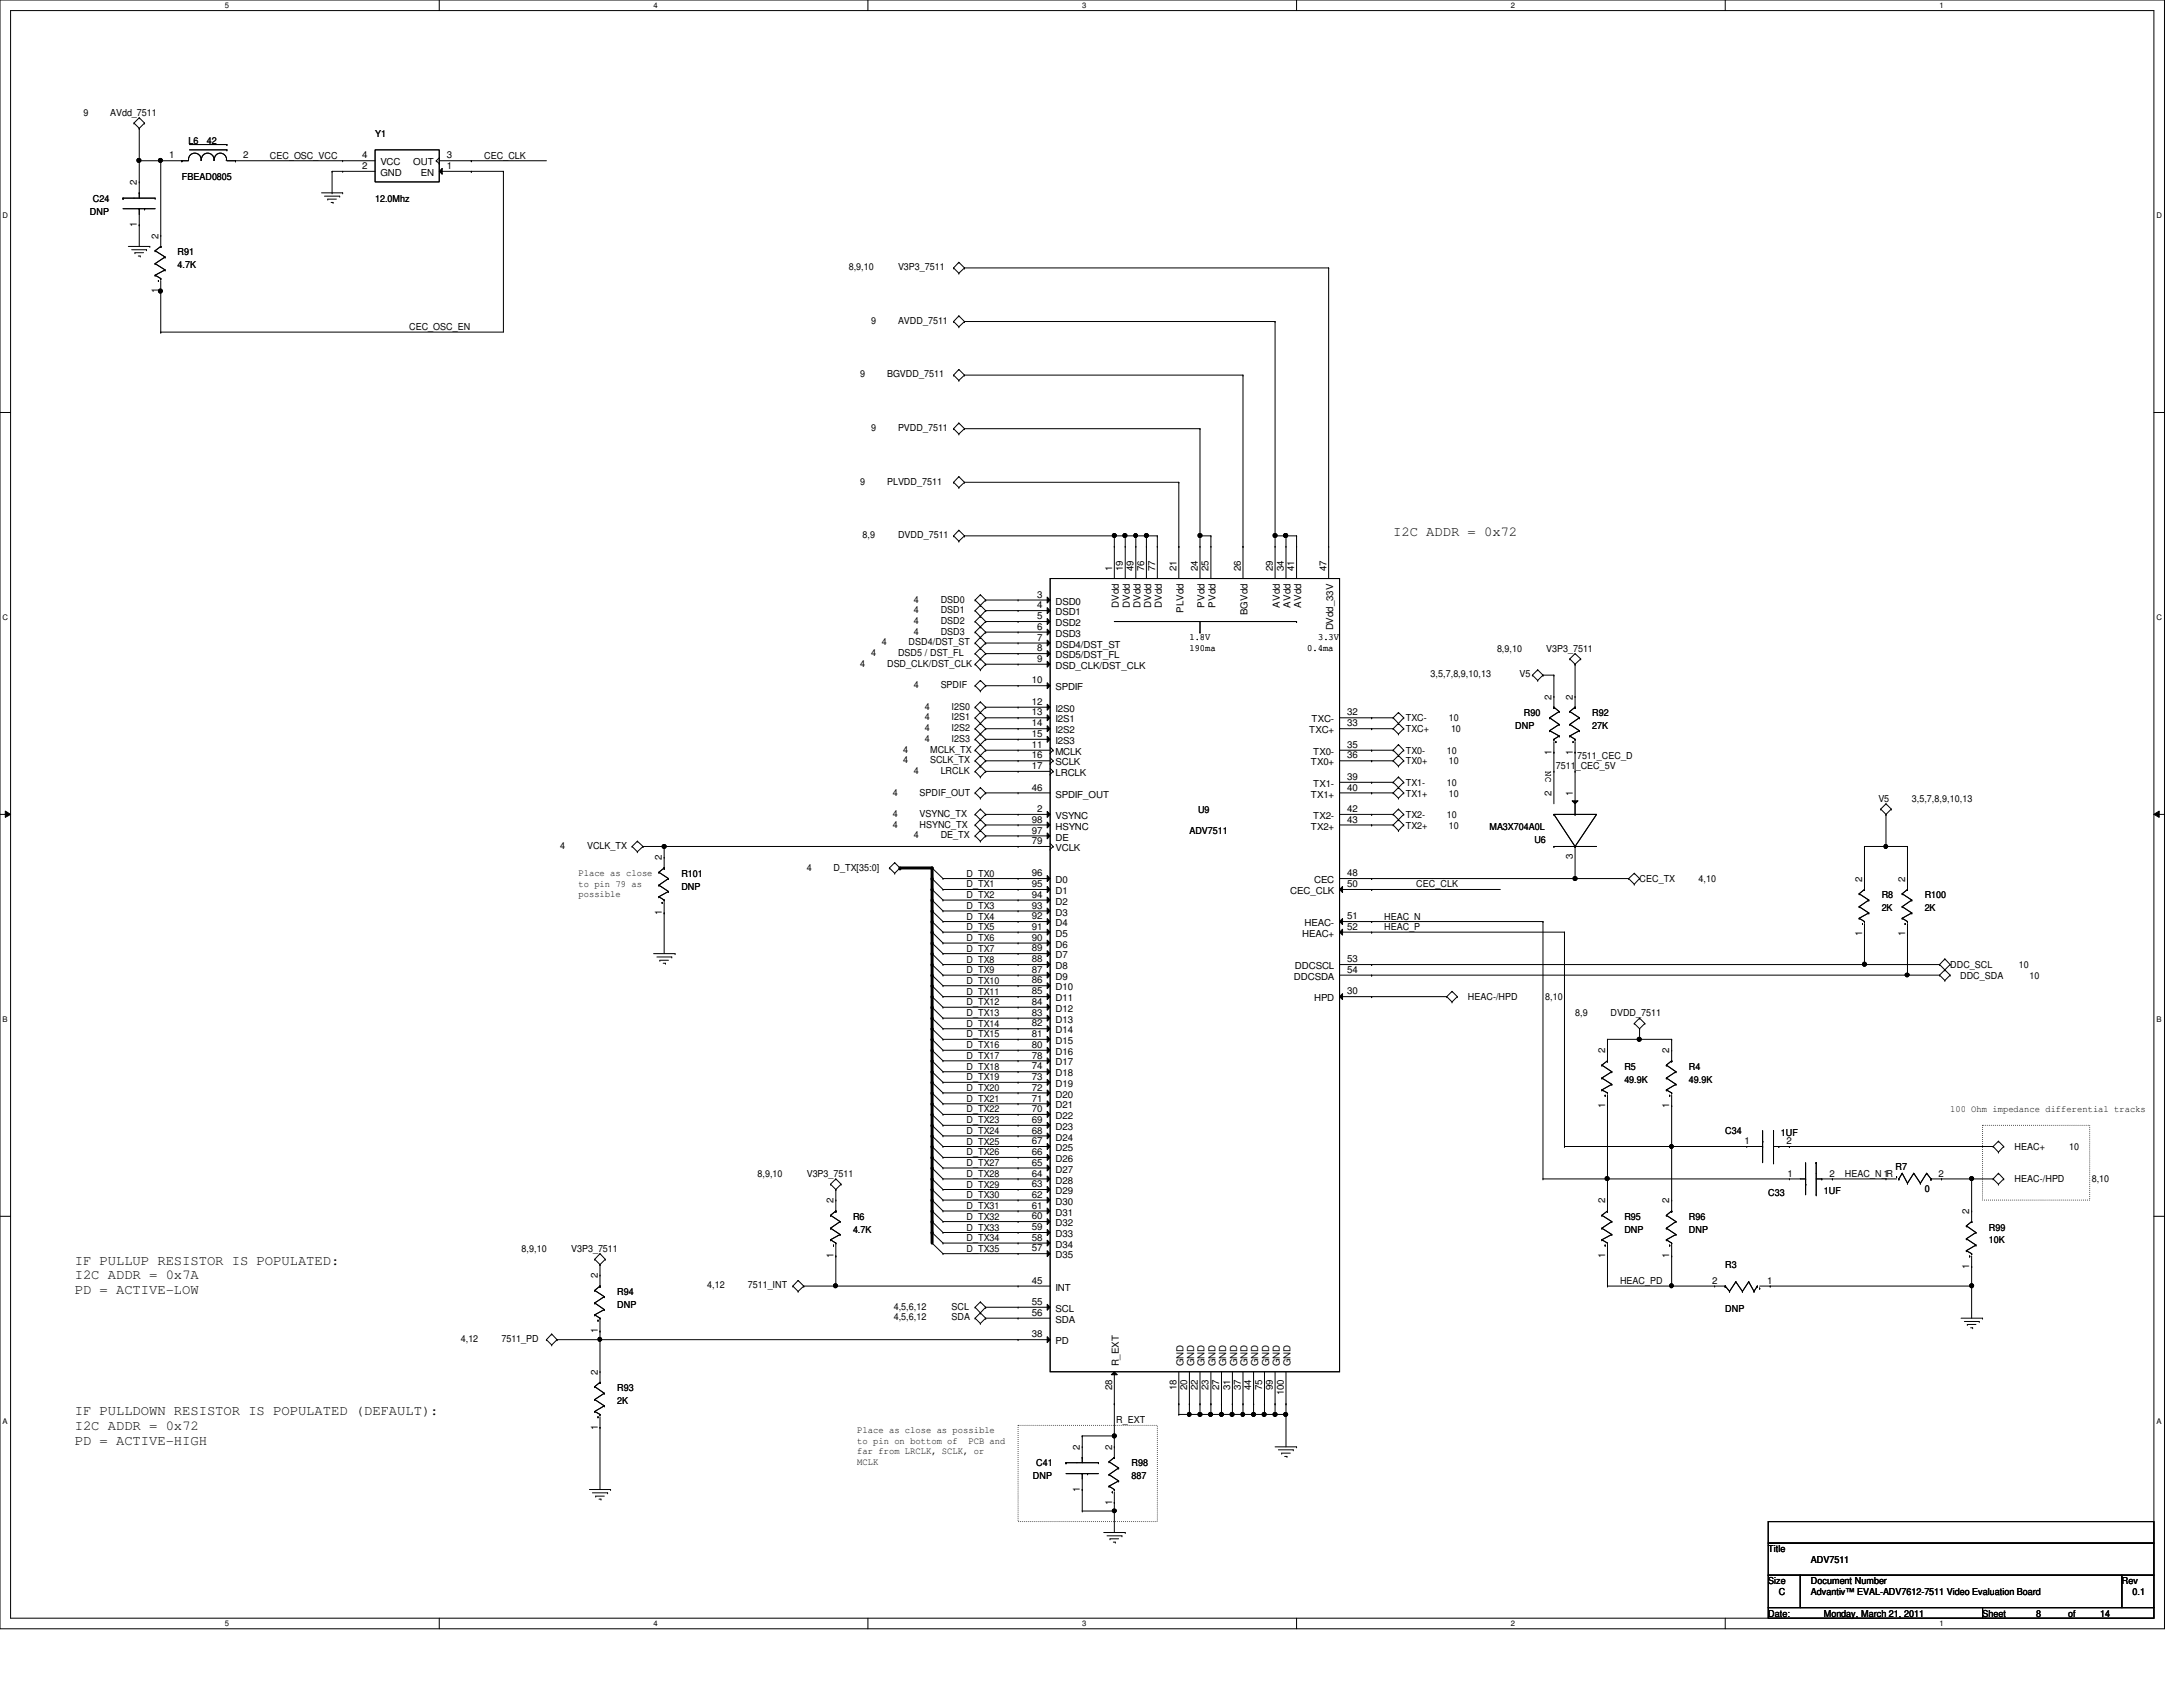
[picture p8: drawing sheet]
<svg xmlns="http://www.w3.org/2000/svg" width="279mm" height="216mm" viewBox="0 0 279 216" stroke-linecap="round" stroke-linejoin="round" font-family="sans-serif">
<defs><g id="words">
<g font-size="1.8">
<text x="178.3" y="68.6">I2C ADDR = 0x72</text>
<text x="9.6" y="161.8">IF PULLUP RESISTOR IS POPULATED:</text>
<text x="9.6" y="163.7">I2C ADDR = 0x7A</text>
<text x="9.6" y="165.7">PD = ACTIVE-LOW</text>
<text x="9.6" y="181.1">IF PULLDOWN RESISTOR IS POPULATED (DEFAULT):</text>
<text x="9.6" y="183">I2C ADDR = 0x72</text>
<text x="9.6" y="184.9">PD = ACTIVE-HIGH</text>
</g>
<g font-size="1.2">
<text x="10.7" y="14.9">9</text>
<text x="14.1" y="14.9">AVdd_7511</text>
<text x="48" y="17.6">Y1</text>
<text x="17.5" y="23.7" transform="rotate(-90 17.5 23.7)">2</text>
<text x="21.6" y="20.3">1</text>
<text x="23.3" y="23.1">FBEAD0805</text>
<text x="24.1" y="18.4">L6</text>
<text x="26.5" y="18.4">42</text>
<text x="31.1" y="20.3">2</text>
<text x="34.5" y="20.3">CEC_OSC_VCC</text>
<text x="46.4" y="21.6">2</text>
<text x="46.4" y="20.3">4</text>
<text x="48.7" y="22.5">GND</text>
<text x="48.7" y="21.2">VCC</text>
<text x="52.9" y="21.2">OUT</text>
<text x="53.8" y="22.5">EN</text>
<text x="57.2" y="21.6">1</text>
<text x="57.2" y="20.3">3</text>
<text x="62" y="20.3">CEC_CLK</text>
<text x="11.5" y="27.5">DNP</text>
<text x="11.9" y="25.8">C24</text>
<text x="17.5" y="29.1" transform="rotate(-90 17.5 29.1)">1</text>
<text x="48" y="25.8">12.0Mhz</text>
<text x="20.3" y="30.6" transform="rotate(-90 20.3 30.6)">2</text>
<text x="22.7" y="32.7">R91</text>
<text x="22.7" y="34.3">4.7K</text>
<text x="108.6" y="34.6">8,9,10</text>
<text x="114.9" y="34.6">V3P3_7511</text>
<text x="20.3" y="37.5" transform="rotate(-90 20.3 37.5)">1</text>
<text x="111.5" y="41.4">9</text>
<text x="114.9" y="41.4">AVDD_7511</text>
<text x="52.4" y="42.2">CEC_OSC_EN</text>
<text x="110.1" y="48.3">9</text>
<text x="113.5" y="48.3">BGVDD_7511</text>
<text x="111.5" y="55.2">9</text>
<text x="114.9" y="55.2">PVDD_7511</text>
<text x="110.1" y="62">9</text>
<text x="113.5" y="62">PLVDD_7511</text>
<text x="110.4" y="68.9">8,9</text>
<text x="114.9" y="68.9">DVDD_7511</text>
<text x="117" y="77.1">4</text>
<text x="120.4" y="77.1">DSD0</text>
<text x="132.8" y="76.5">3</text>
<text x="132.8" y="77.9">4</text>
<text x="135.1" y="77.4">DSD0</text>
<text x="142.3" y="73.1" transform="rotate(-90 142.3 73.1)">1</text>
<text x="143.2" y="77.8" transform="rotate(-90 143.2 77.8)">DVdd</text>
<text x="143.7" y="73.1" transform="rotate(-90 143.7 73.1)">19</text>
<text x="144.6" y="77.8" transform="rotate(-90 144.6 77.8)">DVdd</text>
<text x="145.1" y="73.1" transform="rotate(-90 145.1 73.1)">49</text>
<text x="146" y="77.8" transform="rotate(-90 146 77.8)">DVdd</text>
<text x="146.4" y="73.1" transform="rotate(-90 146.4 73.1)">76</text>
<text x="147.3" y="77.8" transform="rotate(-90 147.3 77.8)">DVdd</text>
<text x="147.8" y="73.1" transform="rotate(-90 147.8 73.1)">77</text>
<text x="148.7" y="77.8" transform="rotate(-90 148.7 77.8)">DVdd</text>
<text x="150.6" y="73.1" transform="rotate(-90 150.6 73.1)">21</text>
<text x="153.3" y="73.1" transform="rotate(-90 153.3 73.1)">24</text>
<text x="154.2" y="77.8" transform="rotate(-90 154.2 77.8)">PVdd</text>
<text x="154.7" y="73.1" transform="rotate(-90 154.7 73.1)">25</text>
<text x="155.6" y="77.8" transform="rotate(-90 155.6 77.8)">PVdd</text>
<text x="158.8" y="73.1" transform="rotate(-90 158.8 73.1)">26</text>
<text x="162.9" y="73.1" transform="rotate(-90 162.9 73.1)">29</text>
<text x="163.8" y="77.8" transform="rotate(-90 163.8 77.8)">AVdd</text>
<text x="164.3" y="73.1" transform="rotate(-90 164.3 73.1)">34</text>
<text x="165.2" y="77.8" transform="rotate(-90 165.2 77.8)">AVdd</text>
<text x="165.7" y="73.1" transform="rotate(-90 165.7 73.1)">41</text>
<text x="166.5" y="77.8" transform="rotate(-90 166.5 77.8)">AVdd</text>
<text x="169.8" y="73.1" transform="rotate(-90 169.8 73.1)">47</text>
<text x="111.5" y="84">4</text>
<text x="112.9" y="82.6">4</text>
<text x="114.9" y="84">DSD5 / DST_FL</text>
<text x="116.3" y="82.6">DSD4/DST_ST</text>
<text x="117" y="78.5">4</text>
<text x="117" y="79.8">4</text>
<text x="117" y="81.2">4</text>
<text x="120.4" y="78.5">DSD1</text>
<text x="120.4" y="79.8">DSD2</text>
<text x="120.4" y="81.2">DSD3</text>
<text x="132.8" y="79.2">5</text>
<text x="132.8" y="80.6">6</text>
<text x="132.8" y="82">7</text>
<text x="132.8" y="83.4">8</text>
<text x="135.1" y="78.7">DSD1</text>
<text x="135.1" y="80.1">DSD2</text>
<text x="135.1" y="81.5">DSD3</text>
<text x="135.1" y="82.9">DSD4/DST_ST</text>
<text x="151.5" y="78.4" transform="rotate(-90 151.5 78.4)">PLVdd</text>
<text x="152.2" y="81.9">1.8V</text>
<text x="152.2" y="83.3">190ma</text>
<text x="159.7" y="78.7" transform="rotate(-90 159.7 78.7)">BGVdd</text>
<text x="167.3" y="83.3">0.4ma</text>
<text x="168.7" y="81.9">3.3V</text>
<text x="170.6" y="80.7" transform="rotate(-90 170.6 80.7)">DVdd_33V</text>
<text x="191.6" y="83.4">8,9,10</text>
<text x="197.9" y="83.4">V3P3_7511</text>
<text x="110.1" y="85.3">4</text>
<text x="113.5" y="85.3">DSD_CLK/DST_CLK</text>
<text x="117" y="88.1">4</text>
<text x="120.4" y="88.1">SPDIF</text>
<text x="132.1" y="87.5">10</text>
<text x="132.8" y="84.7">9</text>
<text x="135.1" y="84.2">DSD5/DST_FL</text>
<text x="135.1" y="85.6">DSD_CLK/DST_CLK</text>
<text x="135.1" y="88.3">SPDIF</text>
<text x="183.1" y="86.7">3,5,7,8,9,10,13</text>
<text x="194.5" y="86.7">V5</text>
<text x="198.6" y="89.5" transform="rotate(-90 198.6 89.5)">2</text>
<text x="201.3" y="89.5" transform="rotate(-90 201.3 89.5)">2</text>
<text x="118.4" y="90.8">4</text>
<text x="118.4" y="92.2">4</text>
<text x="118.4" y="93.6">4</text>
<text x="118.4" y="95">4</text>
<text x="121.8" y="90.8">I2S0</text>
<text x="121.8" y="92.2">I2S1</text>
<text x="121.8" y="93.6">I2S2</text>
<text x="121.8" y="95">I2S3</text>
<text x="132.1" y="95.7">11</text>
<text x="132.1" y="90.2">12</text>
<text x="132.1" y="91.6">13</text>
<text x="132.1" y="93">14</text>
<text x="132.1" y="94.3">15</text>
<text x="135.1" y="91.1">I2S0</text>
<text x="135.1" y="92.5">I2S1</text>
<text x="135.1" y="93.9">I2S2</text>
<text x="135.1" y="95.2">I2S3</text>
<text x="167.6" y="93.9">TXC+</text>
<text x="167.9" y="92.5">TXC-</text>
<text x="172.4" y="91.6">32</text>
<text x="172.4" y="93">33</text>
<text x="172.4" y="95.7">35</text>
<text x="179.9" y="92.3">TXC-</text>
<text x="179.9" y="93.7">TXC+</text>
<text x="185.4" y="92.3">10</text>
<text x="185.7" y="93.7">10</text>
<text x="193.9" y="93.3">DNP</text>
<text x="195" y="91.7">R90</text>
<text x="203.8" y="91.7">R92</text>
<text x="203.8" y="93.3">27K</text>
<text x="114.3" y="101.8">4</text>
<text x="115.6" y="96.3">4</text>
<text x="115.6" y="97.7">4</text>
<text x="117" y="99.1">4</text>
<text x="117.7" y="101.8">SPDIF_OUT</text>
<text x="119" y="96.3">MCLK_TX</text>
<text x="119" y="97.7">SCLK_TX</text>
<text x="120.4" y="99.1">LRCLK</text>
<text x="132.1" y="97.1">16</text>
<text x="132.1" y="98.4">17</text>
<text x="132.1" y="101.2">46</text>
<text x="135.1" y="96.6">MCLK</text>
<text x="135.1" y="98">SCLK</text>
<text x="135.1" y="99.3">LRCLK</text>
<text x="167.8" y="98">TX0+</text>
<text x="168.1" y="96.6">TX0-</text>
<text x="168.1" y="100.7">TX1-</text>
<text x="172.4" y="97.1">36</text>
<text x="172.4" y="101.2">40</text>
<text x="172.4" y="99.8">39</text>
<text x="179.9" y="96.4">TX0-</text>
<text x="179.9" y="97.8">TX0+</text>
<text x="179.9" y="100.6">TX1-</text>
<text x="179.9" y="101.9">TX1+</text>
<text x="185.2" y="96.4">10</text>
<text x="185.2" y="100.6">10</text>
<text x="185.4" y="97.8">10</text>
<text x="185.4" y="101.9">10</text>
<text x="197.8" y="98.7" transform="rotate(90 197.8 98.7)">NC</text>
<text x="198.6" y="101.9" transform="rotate(-90 198.6 101.9)">2</text>
<text x="198.6" y="96.6" transform="rotate(-90 198.6 96.6)">1</text>
<text x="199.1" y="98.5">7511_CEC_5V</text>
<text x="201.3" y="101.9" transform="rotate(-90 201.3 101.9)">1</text>
<text x="201.3" y="96.6" transform="rotate(-90 201.3 96.6)">1</text>
<text x="201.8" y="97.1">7511_CEC_D</text>
<text x="114.3" y="104.6">4</text>
<text x="114.3" y="105.9">4</text>
<text x="117" y="107.3">4</text>
<text x="117.7" y="104.6">VSYNC_TX</text>
<text x="117.7" y="105.9">HSYNC_TX</text>
<text x="120.4" y="107.3">DE_TX</text>
<text x="132.1" y="106.7">97</text>
<text x="132.1" y="105.3">98</text>
<text x="132.8" y="103.9">2</text>
<text x="135.1" y="104.8">VSYNC</text>
<text x="135.1" y="102.1">SPDIF_OUT</text>
<text x="135.1" y="107.6">DE</text>
<text x="135.1" y="106.2">HSYNC</text>
<text x="152.2" y="106.7">ADV7511</text>
<text x="153.3" y="104">U9</text>
<text x="167.8" y="102.1">TX1+</text>
<text x="167.8" y="106.2">TX2+</text>
<text x="168.1" y="104.8">TX2-</text>
<text x="172.4" y="105.3">43</text>
<text x="172.4" y="103.9">42</text>
<text x="179.9" y="104.7">TX2-</text>
<text x="179.9" y="106">TX2+</text>
<text x="185.2" y="104.7">10</text>
<text x="185.4" y="106">10</text>
<text x="190.6" y="106.2">MA3X704A0L</text>
<text x="196.4" y="107.8">U6</text>
<text x="240.4" y="102.6">V5</text>
<text x="244.7" y="102.6">3,5,7,8,9,10,13</text>
<text x="71.7" y="108.7">4</text>
<text x="74" y="112.1">Place as close</text>
<text x="74" y="113.5">to pin 79 as</text>
<text x="75.1" y="108.7">VCLK_TX</text>
<text x="84.7" y="110.1" transform="rotate(-90 84.7 110.1)">2</text>
<text x="87.2" y="112.2">R101</text>
<text x="87.2" y="113.9">DNP</text>
<text x="103.3" y="111.4">4</text>
<text x="106.7" y="111.4">D_TX[35:0]</text>
<text x="123.7" y="112.2">D_TX0</text>
<text x="123.7" y="113.6">D_TX1</text>
<text x="132.1" y="108">79</text>
<text x="132.1" y="112.1">96</text>
<text x="132.1" y="113.5">95</text>
<text x="135.1" y="108.9">VCLK</text>
<text x="135.1" y="113">D0</text>
<text x="168.2" y="113">CEC</text>
<text x="172.4" y="113.5">50</text>
<text x="172.4" y="112.1">48</text>
<text x="181.3" y="113.6">CEC_CLK</text>
<text x="201.3" y="110" transform="rotate(-90 201.3 110)">3</text>
<text x="209.8" y="112.9">CEC_TX</text>
<text x="217.4" y="112.9">4,10</text>
<text x="238.3" y="112.9" transform="rotate(-90 238.3 112.9)">2</text>
<text x="243.8" y="112.9" transform="rotate(-90 243.8 112.9)">2</text>
<text x="74" y="114.8">possible</text>
<text x="84.7" y="117.1" transform="rotate(-90 84.7 117.1)">1</text>
<text x="123.7" y="114.9">D_TX2</text>
<text x="123.7" y="116.3">D_TX3</text>
<text x="123.7" y="117.7">D_TX4</text>
<text x="123.7" y="119">D_TX5</text>
<text x="132.1" y="114.9">94</text>
<text x="132.1" y="116.3">93</text>
<text x="132.1" y="117.6">92</text>
<text x="132.1" y="119">91</text>
<text x="135.1" y="114.4">D1</text>
<text x="135.1" y="115.8">D2</text>
<text x="135.1" y="117.2">D3</text>
<text x="135.1" y="118.5">D4</text>
<text x="135.1" y="119.9">D5</text>
<text x="165.1" y="114.4">CEC_CLK</text>
<text x="166.7" y="119.9">HEAC+</text>
<text x="167" y="118.5">HEAC-</text>
<text x="172.4" y="117.6">51</text>
<text x="172.4" y="119">52</text>
<text x="177.2" y="119">HEAC_P</text>
<text x="177.2" y="117.7">HEAC_N</text>
<text x="238.3" y="119.8" transform="rotate(-90 238.3 119.8)">1</text>
<text x="240.8" y="115">R8</text>
<text x="240.8" y="116.6">2K</text>
<text x="243.8" y="119.8" transform="rotate(-90 243.8 119.8)">1</text>
<text x="246.3" y="115">R100</text>
<text x="246.3" y="116.6">2K</text>
<text x="123.7" y="120.4">D_TX6</text>
<text x="123.7" y="121.8">D_TX7</text>
<text x="123.7" y="123.2">D_TX8</text>
<text x="123.7" y="124.5">D_TX9</text>
<text x="123.7" y="125.9">D_TX10</text>
<text x="132.1" y="120.4">90</text>
<text x="132.1" y="121.8">89</text>
<text x="132.1" y="123.1">88</text>
<text x="132.1" y="124.5">87</text>
<text x="132.1" y="125.9">86</text>
<text x="135.1" y="121.3">D6</text>
<text x="135.1" y="122.6">D7</text>
<text x="135.1" y="124">D8</text>
<text x="135.1" y="125.4">D9</text>
<text x="165.6" y="125.4">DDCSDA</text>
<text x="165.7" y="124">DDCSCL</text>
<text x="172.4" y="123.1">53</text>
<text x="172.4" y="124.5">54</text>
<text x="249.6" y="123.9">DDC_SCL</text>
<text x="250.9" y="125.3">DDC_SDA</text>
<text x="258.4" y="123.9">10</text>
<text x="259.8" y="125.3">10</text>
<text x="123.7" y="127.3">D_TX11</text>
<text x="123.7" y="128.7">D_TX12</text>
<text x="123.7" y="130">D_TX13</text>
<text x="123.7" y="131.4">D_TX14</text>
<text x="132.1" y="127.3">85</text>
<text x="132.1" y="128.6">84</text>
<text x="132.1" y="130">83</text>
<text x="132.1" y="131.4">82</text>
<text x="135.1" y="126.7">D10</text>
<text x="135.1" y="128.1">D11</text>
<text x="135.1" y="129.5">D12</text>
<text x="135.1" y="130.9">D13</text>
<text x="168.2" y="128.1">HPD</text>
<text x="172.4" y="127.3">30</text>
<text x="187.9" y="128">HEAC-/HPD</text>
<text x="197.8" y="128">8,10</text>
<text x="201.6" y="130">8,9</text>
<text x="206.1" y="130">DVDD_7511</text>
<text x="123.7" y="132.8">D_TX15</text>
<text x="123.7" y="134.2">D_TX16</text>
<text x="123.7" y="135.5">D_TX17</text>
<text x="123.7" y="136.9">D_TX18</text>
<text x="132.1" y="132.7">81</text>
<text x="132.1" y="134.1">80</text>
<text x="132.1" y="135.5">78</text>
<text x="132.1" y="136.9">74</text>
<text x="135.1" y="132.2">D14</text>
<text x="135.1" y="133.6">D15</text>
<text x="135.1" y="135">D16</text>
<text x="135.1" y="136.4">D17</text>
<text x="135.1" y="137.8">D18</text>
<text x="205.4" y="134.8" transform="rotate(-90 205.4 134.8)">2</text>
<text x="207.9" y="136.9">R5</text>
<text x="213.7" y="134.8" transform="rotate(-90 213.7 134.8)">2</text>
<text x="216.2" y="136.9">R4</text>
<text x="123.7" y="138.3">D_TX19</text>
<text x="123.7" y="139.6">D_TX20</text>
<text x="123.7" y="141">D_TX21</text>
<text x="123.7" y="142.4">D_TX22</text>
<text x="123.7" y="143.8">D_TX23</text>
<text x="132.1" y="138.2">73</text>
<text x="132.1" y="139.6">72</text>
<text x="132.1" y="141">71</text>
<text x="132.1" y="142.3">70</text>
<text x="132.1" y="143.7">69</text>
<text x="135.1" y="139.1">D19</text>
<text x="135.1" y="140.5">D20</text>
<text x="135.1" y="141.9">D21</text>
<text x="135.1" y="143.2">D22</text>
<text x="205.4" y="141.8" transform="rotate(-90 205.4 141.8)">1</text>
<text x="207.9" y="138.6">49.9K</text>
<text x="213.7" y="141.8" transform="rotate(-90 213.7 141.8)">1</text>
<text x="216.2" y="138.6">49.9K</text>
<text x="249.6" y="142.3">100 Ohm impedance differential tracks</text>
<text x="123.7" y="145.1">D_TX24</text>
<text x="123.7" y="146.5">D_TX25</text>
<text x="123.7" y="147.9">D_TX26</text>
<text x="123.7" y="149.2">D_TX27</text>
<text x="132.1" y="145.1">68</text>
<text x="132.1" y="146.4">67</text>
<text x="132.1" y="147.8">66</text>
<text x="132.1" y="149.2">65</text>
<text x="135.1" y="144.6">D23</text>
<text x="135.1" y="146">D24</text>
<text x="135.1" y="147.3">D25</text>
<text x="135.1" y="148.7">D26</text>
<text x="220.8" y="145.2">C34</text>
<text x="223.3" y="146.4">1</text>
<text x="227.9" y="145.4">1UF</text>
<text x="228.6" y="146.4">2</text>
<text x="242.6" y="149.7">R7</text>
<text x="257.9" y="147.2">HEAC+</text>
<text x="264.8" y="147.2">10</text>
<text x="96.9" y="150.6">8,9,10</text>
<text x="103.3" y="150.6">V3P3_7511</text>
<text x="106.7" y="154" transform="rotate(-90 106.7 154)">2</text>
<text x="123.7" y="150.6">D_TX28</text>
<text x="123.7" y="152">D_TX29</text>
<text x="123.7" y="153.3">D_TX30</text>
<text x="123.7" y="154.7">D_TX31</text>
<text x="132.1" y="150.6">64</text>
<text x="132.1" y="151.9">63</text>
<text x="132.1" y="153.3">62</text>
<text x="132.1" y="154.7">61</text>
<text x="135.1" y="150.1">D27</text>
<text x="135.1" y="151.5">D28</text>
<text x="135.1" y="152.8">D29</text>
<text x="135.1" y="154.2">D30</text>
<text x="135.1" y="155.6">D31</text>
<text x="205.4" y="154" transform="rotate(-90 205.4 154)">2</text>
<text x="213.7" y="154" transform="rotate(-90 213.7 154)">2</text>
<text x="226.3" y="153.1">C33</text>
<text x="228.8" y="150.6">1</text>
<text x="233.4" y="152.8">1UF</text>
<text x="234.1" y="150.6">2</text>
<text x="236.1" y="150.6">HEAC_N_R</text>
<text x="241.1" y="150.6">1</text>
<text x="246.3" y="152.6">0</text>
<text x="248.1" y="150.6">2</text>
<text x="252.1" y="155.4" transform="rotate(-90 252.1 155.4)">2</text>
<text x="257.9" y="151.3">HEAC-/HPD</text>
<text x="267.7" y="151.3">8,10</text>
<text x="66.8" y="160.2">8,9,10</text>
<text x="73.1" y="160.2">V3P3_7511</text>
<text x="106.7" y="161" transform="rotate(-90 106.7 161)">1</text>
<text x="109.2" y="156.1">R6</text>
<text x="109.2" y="157.8">4.7K</text>
<text x="123.7" y="156.1">D_TX32</text>
<text x="123.7" y="157.5">D_TX33</text>
<text x="123.7" y="158.8">D_TX34</text>
<text x="123.7" y="160.2">D_TX35</text>
<text x="132.1" y="156">60</text>
<text x="132.1" y="157.4">59</text>
<text x="132.1" y="158.8">58</text>
<text x="132.1" y="160.1">57</text>
<text x="135.1" y="156.9">D32</text>
<text x="135.1" y="158.3">D33</text>
<text x="135.1" y="159.7">D34</text>
<text x="135.1" y="161">D35</text>
<text x="205.4" y="161" transform="rotate(-90 205.4 161)">1</text>
<text x="207.9" y="156.1">R95</text>
<text x="207.9" y="157.8">DNP</text>
<text x="213.7" y="161" transform="rotate(-90 213.7 161)">1</text>
<text x="216.2" y="156.1">R96</text>
<text x="216.2" y="157.8">DNP</text>
<text x="254.6" y="157.5">R99</text>
<text x="254.6" y="159.1">10K</text>
<text x="76.5" y="163.6" transform="rotate(-90 76.5 163.6)">2</text>
<text x="79" y="165.7">R94</text>
<text x="79" y="167.3">DNP</text>
<text x="90.5" y="164.9">4,12</text>
<text x="95.7" y="164.9">7511_INT</text>
<text x="114.4" y="167.6">4,5,6,12</text>
<text x="121.8" y="167.6">SCL</text>
<text x="132.1" y="164.3">45</text>
<text x="132.1" y="167">55</text>
<text x="135.1" y="165.2">INT</text>
<text x="135.1" y="167.9">SCL</text>
<text x="207.3" y="164.3">HEAC_PD</text>
<text x="219.2" y="164.3">2</text>
<text x="220.8" y="162.3">R3</text>
<text x="220.8" y="167.9">DNP</text>
<text x="226.2" y="164.3">1</text>
<text x="252.1" y="162.4" transform="rotate(-90 252.1 162.4)">1</text>
<text x="59" y="171.7">4,12</text>
<text x="64.2" y="171.7">7511_PD</text>
<text x="76.5" y="170.6" transform="rotate(-90 76.5 170.6)">1</text>
<text x="114.4" y="169">4,5,6,12</text>
<text x="121.8" y="169">SDA</text>
<text x="132.1" y="171.2">38</text>
<text x="132.1" y="168.4">56</text>
<text x="135.1" y="172">PD</text>
<text x="135.1" y="169.3">SDA</text>
<text x="76.5" y="175.9" transform="rotate(-90 76.5 175.9)">2</text>
<text x="79" y="178.1">R93</text>
<text x="79" y="179.7">2K</text>
<text x="142.3" y="177.9" transform="rotate(-90 142.3 177.9)">28</text>
<text x="143.2" y="174.9" transform="rotate(-90 143.2 174.9)">R_EXT</text>
<text x="150.6" y="177.9" transform="rotate(-90 150.6 177.9)">18</text>
<text x="151.5" y="174.9" transform="rotate(-90 151.5 174.9)">GND</text>
<text x="151.9" y="177.9" transform="rotate(-90 151.9 177.9)">20</text>
<text x="152.8" y="174.9" transform="rotate(-90 152.8 174.9)">GND</text>
<text x="153.3" y="177.9" transform="rotate(-90 153.3 177.9)">22</text>
<text x="154.2" y="174.9" transform="rotate(-90 154.2 174.9)">GND</text>
<text x="154.7" y="177.9" transform="rotate(-90 154.7 177.9)">23</text>
<text x="155.6" y="174.9" transform="rotate(-90 155.6 174.9)">GND</text>
<text x="156" y="177.9" transform="rotate(-90 156 177.9)">27</text>
<text x="156.9" y="174.9" transform="rotate(-90 156.9 174.9)">GND</text>
<text x="157.4" y="177.9" transform="rotate(-90 157.4 177.9)">31</text>
<text x="158.3" y="174.9" transform="rotate(-90 158.3 174.9)">GND</text>
<text x="158.8" y="177.9" transform="rotate(-90 158.8 177.9)">37</text>
<text x="159.7" y="174.9" transform="rotate(-90 159.7 174.9)">GND</text>
<text x="160.1" y="177.9" transform="rotate(-90 160.1 177.9)">44</text>
<text x="161" y="174.9" transform="rotate(-90 161 174.9)">GND</text>
<text x="161.5" y="177.9" transform="rotate(-90 161.5 177.9)">75</text>
<text x="162.4" y="174.9" transform="rotate(-90 162.4 174.9)">GND</text>
<text x="162.9" y="177.9" transform="rotate(-90 162.9 177.9)">99</text>
<text x="163.8" y="174.9" transform="rotate(-90 163.8 174.9)">GND</text>
<text x="164.3" y="178.6" transform="rotate(-90 164.3 178.6)">100</text>
<text x="165.2" y="174.9" transform="rotate(-90 165.2 174.9)">GND</text>
<text x="76.5" y="183" transform="rotate(-90 76.5 183)">1</text>
<text x="109.7" y="183.4">Place as close as possible</text>
<text x="109.7" y="184.8">to pin on bottom of</text>
<text x="124" y="184.8">PCB and</text>
<text x="138.2" y="185.5" transform="rotate(-90 138.2 185.5)">2</text>
<text x="142.3" y="185.5" transform="rotate(-90 142.3 185.5)">2</text>
<text x="142.9" y="182.2">R_EXT</text>
<text x="109.7" y="186.1">far from LRCLK, SCLK, or</text>
<text x="109.7" y="187.5">MCLK</text>
<text x="132.2" y="189.3">DNP</text>
<text x="132.6" y="187.7">C41</text>
<text x="138.2" y="190.9" transform="rotate(-90 138.2 190.9)">1</text>
<text x="144.8" y="187.7">R98</text>
<text x="144.8" y="189.3">887</text>
<text x="142.3" y="192.6" transform="rotate(-90 142.3 192.6)">1</text>
<text x="226.3" y="198.6">Title</text>
<text x="226.3" y="202.7">Size</text>
<text x="231.8" y="202.7">Document Number</text>
<text x="231.8" y="200">ADV7511</text>
<text x="271.6" y="202.7">Rev</text>
<text x="226.3" y="206.9">Date:</text>
<text x="227.7" y="204.1">C</text>
<text x="231.8" y="204.1">Advantiv™ EVAL-ADV7612-7511 Video Evaluation Board</text>
<text x="233.4" y="206.9">Monday, March 21, 2011</text>
<text x="253.7" y="206.9">Sheet</text>
<text x="260.6" y="206.9">8</text>
<text x="264.7" y="206.9">of</text>
<text x="268.8" y="206.9">14</text>
<text x="272.9" y="204.1">0.1</text>
</g>
<g font-size="1">
<text x="28.8" y="1">5</text>
<text x="83.7" y="1">4</text>
<text x="138.5" y="1">3</text>
<text x="193.4" y="1">2</text>
<text x="248.2" y="1">1</text>
<text x=".3" y="27.9">D</text>
<text x="276" y="27.9">D</text>
<text x=".3" y="79.4">C</text>
<text x="276" y="79.4">C</text>
<text x=".3" y="130.8">B</text>
<text x="276" y="130.8">B</text>
<text x=".3" y="182.2">A</text>
<text x="276" y="182.2">A</text>
<text x="28.8" y="208.1">5</text>
<text x="83.7" y="208.1">4</text>
<text x="138.5" y="208.1">3</text>
<text x="193.4" y="208.1">2</text>
<text x="248.2" y="208.1">1</text>
</g>
</g></defs>
<path d="M0 0h277v208.4h-277zM1.4 1.4h274.3v205.7h-274.3z" fill="none" stroke="#000" stroke-width=".13"/>
<g fill="#fff">
<path d="M28.8 .1h.5v1.1h-.5z"/>
<path d="M28.8 207.2h.5v1.1h-.5z"/>
</g>
<path d="M56.2 0v1.4M56.2 207.1v1.3" fill="none" stroke="#000" stroke-width=".13"/>
<g fill="#fff">
<path d="M83.7 .1h.5v1.1h-.5z"/>
<path d="M83.7 207.2h.5v1.1h-.5z"/>
</g>
<path d="M111.1 0v1.4M111.1 207.1v1.3" fill="none" stroke="#000" stroke-width=".13"/>
<g fill="#fff">
<path d="M138.5 .1h.6v1.1h-.6z"/>
<path d="M138.5 207.2h.6v1.1h-.6z"/>
</g>
<path d="M165.9 0v1.4M165.9 207.1v1.3" fill="none" stroke="#000" stroke-width=".13"/>
<g fill="#fff">
<path d="M193.4 .1h.5v1.1h-.5z"/>
<path d="M193.4 207.2h.5v1.1h-.5z"/>
</g>
<path d="M220.8 0v1.4M220.8 207.1v1.3" fill="none" stroke="#000" stroke-width=".13"/>
<g fill="#fff">
<path d="M248.2 .1h.6v1.1h-.6z"/>
<path d="M248.2 207.2h.6v1.1h-.6z"/>
<path d="M.3 27.1h.8v1.1h-.8z"/>
<path d="M276 27.1h.7v1.1h-.7z"/>
<path d="M.3 78.5h.8v1.1h-.8z"/>
<path d="M276 78.5h.7v1.1h-.7z"/>
</g>
<path d="M0 52.8h1.4M275.7 52.8h1.3" fill="none" stroke="#000" stroke-width=".13"/>
<g fill="#fff">
<path d="M.3 129.9h.7v1.1h-.7z"/>
<path d="M276 129.9h.6v1.1h-.6z"/>
</g>
<path d="M0 104.2h1.4M.7 103.8l.7 .4-.7 .4zM275.7 104.2l.7-.4v.8zM275.7 104.2h1.3" fill="none" stroke="#000" stroke-width=".13"/>
<path d="M.7 103.8l.7 .4-.7 .4zM275.7 104.2l.7-.4v.8z" fill="#000"/>
<g fill="#fff">
<path d="M.3 181.4h.7v1.1h-.7z"/>
<path d="M276 181.4h.6v1.1h-.6z"/>
</g>
<g fill="none" stroke="#000" stroke-width=".13">
<path d="M17.1 15.7h.1M17.1 15.7l.7 .7M17.8 16.4h.1M17.8 15.1h.1M17.8 16.4v9M17.8 15.1l.7 .6M17.8 15.1l-.7 .6M18.5 15.7h.1M18.5 15.7l-.7 .7M24.3 19.2h4.7M24.3 18.5h4.7M29 19.2h.1"/>
<path d="M29 18.5h.1M48 19.2h8.2v4.1h-8.2zM15.7 25.4h.1M15.7 26.7h4.2M15.7 25.4h4.2M16.4 31.5h2.8M16.8 32h2M17.3 32.3h.1M17.3 32.3h1.1M17.7 32.8h.2M17.8 20.6h.1M17.8 28.8h.1"/>
<path d="M17.8 24.7h.1M17.8 26.7h.1M17.8 23.3h.1M17.8 26.7v4.8M17.8 20.6h6.3M17.9 32.8h.1M18.5 26.7h.1M18.8 32h.1M19.2 31.5h.1M19.9 25.4h.1M19.9 35.2h.1M19.9 33.7h.1"/>
<path d="M19.9 32.1h.1M19.9 35.2l.7 .4M19.9 33.7l1.2 .8M19.9 32.1l1.2 .8M20.3 35.9h.1M20.6 20.6h.1M20.6 37.3h.1M20.6 31.5h.1M20.6 35.6h.1M20.6 30.1h.1M20.6 20.6v10.9M20.6 35.9v6.6"/>
<path d="M20.6 31.5l-.7 .6M21.1 34.5h.1M21.1 32.9h.1M21.1 34.5l-1.2 .7M21.1 32.9l-1.2 .8M23.3 20.6h.1M24.1 20.5a.79 .79 0 0 1 .8-.9 .79 .79 0 0 1 .8 .9M25.8 20.5a.79 .79 0 0 1 .8-.9 .79 .79 0 0 1 .7 .9M27.4 20.5a.78 .78 0 0 1 .8-.9 .78 .78 0 0 1 .8 .9M29 20.6h19M30.1 20.6h.1M41.1 24.7h2.8"/>
<path d="M41.5 25.1h2M42 25.5h.1M42 25.5h1.1M42.4 25.9h.2M42.5 21.9h.1M42.5 24.7h.1M42.5 21.9h5.5M42.5 21.9v2.8M42.6 25.9h.1M43.5 25.1h.1M43.9 24.7h.1M43.9 21.9h.1"/>
<path d="M43.9 20.6h.1M55.8 20.6h.1M55.8 20.6l.4 .4M56.2 21.9l.4-.4v.8zM56.2 21h.1M56.2 20.6h13.7M56.2 21.9h8.2M56.2 20.2l-.4 .4M60.3 21.9h.1M60.3 20.6h.1M64.4 21.9h.1M64.4 21.9v20.6h-43.8"/>
<path d="M122 34.3h.1M122 34.3l.7 .7M122.7 33.6h.1M122.7 35h.1M122.7 33.6l.7 .7M122.7 33.6l-.7 .7M123.4 34.3h.1M123.4 34.3h46.7M123.4 34.3l-.7 .7M170.1 34.3h.1M170.1 34.3v39.7M20.6 42.5h.1"/>
<path d="M122 54.9h.1M122 48h.1M122 41.1h.1M122 54.9l.7 .6M122 48l.7 .7M122 41.1l.7 .7M122.7 54.1h.1M122.7 55.5h.1M122.7 47.3h.1M122.7 48.7h.1M122.7 40.4h.1M122.7 41.8h.1"/>
<path d="M122.7 54.1l.7 .8M122.7 54.1l-.7 .8M122.7 47.3l.7 .7M122.7 47.3l-.7 .7M122.7 40.4l.7 .7M122.7 40.4l-.7 .7M123.4 41.1h.1M123.4 54.9h.1M123.4 48h.1M123.4 54.9h30.2M123.4 48h35.7M123.4 41.1h39.8"/>
<path d="M123.4 54.9l-.7 .6M123.4 48l-.7 .7M123.4 41.1l-.7 .7M153.6 54.9h.1M153.6 54.9v19.1M159.1 48h.1M159.1 48v26M163.2 41.1h.1M163.2 41.1v32.9M122 68.6h.1M122 61.7h.1M122 68.6l.7 .7"/>
<path d="M122 61.7l.7 .7M122.7 67.9h.1M122.7 69.3h.1M122.7 61h.1M122.7 62.4h.1M122.7 67.9l.7 .7M122.7 67.9l-.7 .7M122.7 61l.7 .7M122.7 61l-.7 .7M123.4 68.6h.1M123.4 61.7h.1M123.4 68.6h24.7"/>
<path d="M123.4 61.7h27.5M123.4 68.6l-.7 .7M123.4 61.7l-.7 .7M124.8 76.8h.1M124.8 78.1h.1M124.8 79.5h.1M124.8 76.8l1.4 1.3M124.8 78.1l.7 .8M124.8 79.5l1.4 1.4M125.5 76.1h.1M125.5 77.5h.1M125.5 78.9h.1"/>
<path d="M125.5 76.1l.7 .7M125.5 76.1l-.7 .7M125.5 78.9l.7 .6M125.5 78.9l-.7 .6M126.2 79.5h.1M126.2 78.1h.1M126.2 76.8h.1M126.2 79.5h8.2M126.2 78.1h8.2M126.2 76.8h8.2M126.2 76.8l-1.4 1.3M126.2 78.1l-.7 .8"/>
<path d="M126.2 79.5l-1.4 1.4M130.3 76.8h.1M130.3 78.1h.1M130.3 79.5h.1M134 76.4l.4 .4-.4 .4zM134 77.8l.4 .3-.4 .4zM134 79.2l.4 .3-.4 .4zM134.4 74h37v101.6h-37zM142.6 68.6h.1M142.6 69.9h.1M142.6 68.6v5.4M142.6 79.5h23.3"/>
<path d="M144 68.6h.1M144 69.9h.1M144 68.6v5.4M145.2 68.3h.1l.2 .1v.3l-.2 .1-.1-.1zM145.4 68.6h.1M145.4 69.9h.1M145.4 68.6v5.4M146.7 68.6h.1M146.7 69.9h.1M146.7 68.6v5.4M148.1 68.6h.1M148.1 69.9h.1"/>
<path d="M148.1 68.6v5.4M150.9 61.7h.1M150.9 69.9h.1M150.9 61.7v12.3M153.6 68.6h.1M153.6 69.9h.1M153.6 68.6h1.4M153.6 79.5v1.4M155 68.6h.1M155 69.9h.1M155 68.6v5.4M159.1 69.9h.1"/>
<path d="M163.2 68.6h.1M163.2 69.9h.1M163.2 68.6h2.7M164.6 68.6h.1M164.6 69.9h.1M164.6 68.6v5.4M165.9 68.6h.1M165.9 79.5h.1M165.9 69.9h.1M165.9 68.6v5.4M170.1 69.9h.1M124.8 80.9h.1"/>
<path d="M124.8 82.3h.1M124.8 83.7h.1M124.8 85h.1M124.8 87.8h.1M124.8 90.5h.1M124.8 91.9h.1M124.8 93.3h.1M124.8 94.6h.1M124.8 96h.1M124.8 97.4h.1M124.8 98.7h.1M124.8 80.9l.7 .7"/>
<path d="M124.8 82.3l1.4 1.4M124.8 83.7l1.4 1.3M124.8 85l.7 .7M124.8 87.8l.7 .6M124.8 90.5l1.4 1.4M124.8 91.9l.7 .7M124.8 93.3l1.4 1.3M124.8 94.6l.7 .7M124.8 96l1.4 1.4M124.8 97.4l1.4 1.3M124.8 98.7l.7 .7M125.5 80.2h.1"/>
<path d="M125.5 81.6h.1M125.5 83h.1M125.5 84.3h.1M125.5 85.7h.1M125.5 87.1h.1M125.5 88.4h.1M125.5 89.8h.1M125.5 91.2h.1M125.5 92.6h.1M125.5 93.9h.1M125.5 95.3h.1M125.5 96.7h.1"/>
<path d="M125.5 98h.1M125.5 99.4h.1M125.5 81.6l.7 .7M125.5 81.6l-.7 .7M125.5 87.1l.7 .7M125.5 87.1l-.7 .7M125.5 89.8l.7 .7M125.5 89.8l-.7 .7M125.5 92.6l.7 .7M125.5 92.6l-.7 .7M125.5 95.3l.7 .7M125.5 95.3l-.7 .7"/>
<path d="M126.2 98.7h.1M126.2 97.4h.1M126.2 96h.1M126.2 94.6h.1M126.2 93.3h.1M126.2 91.9h.1M126.2 90.5h.1M126.2 87.8h.1M126.2 85h.1M126.2 83.7h.1M126.2 82.3h.1M126.2 80.9h.1"/>
<path d="M126.2 91.9h8.2M126.2 93.3h8.2M126.2 96h8.2M126.2 97.4h8.2M126.2 98.7h8.2M126.2 94.6h8.2M126.2 90.5h8.2M126.2 87.8h8.2M126.2 85h8.2M126.2 83.7h8.2M126.2 82.3h8.2M126.2 80.9h8.2"/>
<path d="M126.2 80.9l-.7 .7M126.2 82.3l-1.4 1.4M126.2 83.7l-1.4 1.3M126.2 85l-.7 .7M126.2 87.8l-.7 .6M126.2 90.5l-1.4 1.4M126.2 91.9l-.7 .7M126.2 93.3l-1.4 1.3M126.2 94.6l-.7 .7M126.2 96l-1.4 1.4M126.2 97.4l-1.4 1.3M126.2 98.7l-.7 .7"/>
<path d="M130.3 80.9h.1M130.3 82.3h.1M130.3 83.7h.1M130.3 85h.1M130.3 87.8h.1M130.3 96h.1M130.3 90.5h.1M130.3 91.9h.1M130.3 93.3h.1M130.3 94.6h.1M130.3 97.4h.1M130.3 98.7h.1"/>
<path d="M134 80.5l.4 .4-.4 .4zM134 81.9l.4 .4-.4 .4zM134 83.3l.4 .4-.4 .3zM134 84.6l.4 .4-.4 .4zM134 87.4l.4 .4-.4 .3zM134 90.1l.4 .4-.4 .4zM134 91.5l.4 .4-.4 .3zM134 92.9l.4 .4-.4 .3zM134 94.2l.4 .4-.4 .4zM134.4 96.4h.1M134.4 97.7h.1M134.4 99.1h.1"/>
<path d="M134.4 95.6l.4 .4M134.4 97l.4 .4M134.4 98.3l.4 .4M134.8 96h.1M134.8 97.4h.1M134.8 98.7h.1M134.8 96l-.4 .4M134.8 97.4l-.4 .3M134.8 98.7l-.4 .4M153.6 80.9h.1M171.4 91.9h6.9M171.4 93.3h6.9"/>
<path d="M171.4 96h6.9M171.4 97.4h6.9M175.6 91.9h.1M175.6 93.3h.1M175.6 96h.1M175.6 97.4h.1M178.3 91.9h.1M178.3 93.3h.1M178.3 96h.1M178.3 97.4h.1M178.3 91.9l.7 .7M178.3 93.3l.7 .6"/>
<path d="M178.3 96l1.4 1.4M178.3 97.4l.7 .6M179 91.2h.1M179 92.6h.1M179 93.9h.1M179 95.3h.1M179 96.7h.1M179 98h.1M179 99.4h.1M179 91.2l-.7 .7M179 91.2l.7 .7M179 92.6l-.7 .7"/>
<path d="M179 92.6l.7 .7M179 95.3l-.7 .7M179 95.3l.7 .7M179 99.4l-.7 .7M179 99.4l.7 .7M179.7 91.9h.1M179.7 93.3h.1M179.7 96h.1M179.7 97.4h.1M179.7 91.9l-.7 .7M179.7 93.3l-.7 .6M179.7 96l-1.4 1.4"/>
<path d="M179.7 97.4l-.7 .6M196.1 86.4h.1M196.1 86.4l.7 .7M196.8 85.7h.1M196.8 87.1h.1M196.8 85.7l.7 .7M196.8 85.7l-.7 .7M197.5 86.4h.1M197.5 86.4h1.4M197.5 86.4l-.7 .7M198.3 93.5h.1M198.3 91.9h.1"/>
<path d="M198.3 93.5l1.3 .7M198.3 91.9l1.3 .8M198.9 96.3h.1M198.9 86.4h.1M198.9 98.7h.1M198.9 90.5h.1M198.9 94.6h.1M198.9 89.2h.1M198.9 86.4v4.1M198.9 94.9v8M198.9 90.5l.7 .6M199.1 94.9h.1"/>
<path d="M199.6 94.2h.1M199.6 92.7h.1M199.6 91.1h.1M199.6 94.2l-.7 .4M199.6 92.7l-1.3 .8M199.6 91.1l-1.3 .8M200.9 84.3h.1M200.9 94.2h.1M200.9 92.7h.1M200.9 91.1h.1M200.9 84.3l.7 .7M200.9 94.2l.7 .4"/>
<path d="M200.9 92.7l1.2 .8M200.9 91.1l1.2 .8M201.3 94.9h.1M201.6 96.3h.1M201.6 85h.1M201.6 83.7h.1M201.6 98.7h.1M201.6 90.5h.1M201.6 94.6h.1M201.6 89.2h.1M201.6 85v5.5M201.6 94.9v9.3"/>
<path d="M201.6 83.7l.7 .6M201.6 83.7l-.7 .6M201.6 90.5l-.7 .6M202.1 93.5h.1M202.1 91.9h.1M202.1 93.5l-1.2 .7M202.1 91.9l-1.2 .8M202.3 84.3h.1M202.3 84.3l-.7 .7M80.9 108.3h.1M80.9 108.3l.7 .7M81.6 107.7h.1"/>
<path d="M81.6 109h.1M81.6 107.7l.7 .6M81.6 107.7l-.7 .6M82.3 108.3h.1M82.3 108.3h52.1M82.3 108.3l-.7 .7M84.3 114.8h.1M84.3 113.3h.1M84.3 111.6h.1M84.3 114.8l.7 .4M84.3 113.3l1.3 .8M84.3 111.6l1.3 .8"/>
<path d="M84.8 115.5h.1M85 108.3h.1M85 116.8h.1M85 111.1h.1M85 115.2h.1M85 109.7h.1M85 108.3v2.8M85 115.5v6.5M85 111.1l-.7 .5M85.6 114.1h.1M85.6 112.4h.1M85.6 114.1l-1.3 .7"/>
<path d="M85.6 112.4l-1.3 .9M113.8 111.1h.1M113.8 111.1l.7 .7M114.5 110.4h.1M114.5 111.8h.1M114.5 110.4l.7 .7M114.5 110.4l-.7 .7M115.2 111.1h.1M115.2 111.1l-.7 .7M119.3 119.3h.1M119.3 117.9h.1M119.3 116.6h.1"/>
<path d="M119.3 115.2h.1M119.3 113.8h.1M119.3 112.4h.1M119.3 111.1h.1M119.3 119.3l1.4 1.4M119.3 117.9l1.4 1.4M119.3 116.6l1.4 1.3M119.3 115.2l1.4 1.4M119.3 113.8l1.4 1.4M119.3 112.4l1.4 1.4M119.3 111.1l1.4 1.3M120.7 112.4h.1"/>
<path d="M120.7 113.8h.1M120.7 115.2h.1M120.7 116.6h.1M120.7 117.9h.1M120.7 119.3h.1M120.7 119.3h13.7M120.7 117.9h13.7M120.7 112.4h13.7M120.7 113.8h13.7M120.7 115.2h13.7M120.7 116.6h13.7M124.8 101.5h.1"/>
<path d="M124.8 104.2h.1M124.8 105.6h.1M124.8 107h.1M124.8 101.5l.7 .7M124.8 104.2l1.4 1.4M124.8 105.6l.7 .7M124.8 107l.7 .7M125.5 100.8h.1M125.5 102.2h.1M125.5 103.5h.1M125.5 104.9h.1M125.5 106.3h.1"/>
<path d="M125.5 107.7h.1M125.5 100.8l.7 .7M125.5 100.8l-.7 .7M125.5 103.5l.7 .7M125.5 103.5l-.7 .7M125.5 106.3l.7 .7M125.5 106.3l-.7 .7M126.2 107h.1M126.2 105.6h.1M126.2 104.2h.1M126.2 101.5h.1M126.2 101.5h8.2"/>
<path d="M126.2 104.2h8.2M126.2 105.6h8.2M126.2 107h8.2M126.2 101.5l-.7 .7M126.2 104.2l-1.4 1.4M126.2 105.6l-.7 .7M126.2 107l-.7 .7M130.3 104.2h.1M130.3 101.5h.1M130.3 108.3h.1M130.3 107h.1M130.3 105.6h.1"/>
<path d="M130.3 112.4h.1M130.3 113.8h.1M130.3 115.2h.1M130.3 116.6h.1M130.3 117.9h.1M130.3 119.3h.1M134 103.8l.4 .4-.4 .4zM134 106.6l.4 .4-.4 .4zM134 105.2l.4 .4-.4 .4zM134 112.1l.4 .3-.4 .4zM134 113.5l.4 .3-.4 .4zM134 114.8l.4 .4-.4 .4z"/>
<path d="M134 116.2l.4 .4-.4 .4zM134 117.6l.4 .3-.4 .4zM134 118.9l.4 .4-.4 .4zM134.4 108.7h.1M134.4 107.9l.4 .4M134.8 108.3h.1M134.8 108.3l-.4 .4M171.4 113.8l.4-.3v.7zM171.4 119.3l.4-.4v.8zM171.4 119.3h28.8M171.4 117.9h26.1M171.4 112.4h37"/>
<path d="M171.4 113.8h20.6M171.4 100.1h6.9M171.4 101.5h6.9M171.4 104.2h6.9M171.4 105.6h6.9M171.8 117.6v.7l-.4-.4zM175.6 119.3h.1M175.6 117.9h.1M175.6 112.4h.1M175.6 100.1h.1M175.6 101.5h.1M175.6 104.2h.1"/>
<path d="M175.6 105.6h.1M175.6 113.8h.1M178.3 100.1h.1M178.3 101.5h.1M178.3 104.2h.1M178.3 105.6h.1M178.3 100.1l1.4 1.4M178.3 101.5l.7 .7M178.3 104.2l1.4 1.4M178.3 105.6l.7 .7M179 100.8h.1M179 102.2h.1"/>
<path d="M179 103.5h.1M179 104.9h.1M179 106.3h.1M179 103.5l-.7 .7M179 103.5l.7 .7M179.7 100.1h.1M179.7 101.5h.1M179.7 104.2h.1M179.7 105.6h.1M179.7 104.2l-1.4 1.4M179.7 100.1l-1.4 1.4M179.7 101.5l-.7 .7"/>
<path d="M179.7 105.6l-.7 .7M197.5 117.9h.1M197.5 117.9v33M198.9 104.2h.1M198.9 108.3h.1M198.9 104.2h5.4l-2.7 4.1M198.9 108.3h5.4M198.9 104.2l2.7 4.1M200.2 119.3h.1M200.2 119.3v27.4M201.2 102.5h.8l-.4 .4zM201.6 112.4h.1"/>
<path d="M201.6 104.2h.1M201.6 108.3h.1M201.6 108.3v4.1M208.4 112.4h.1M208.4 112.4l.8 .8M209.2 111.8h.1M209.2 113.2h.1M209.2 111.8l-.8 .6M209.2 111.8l.6 .6M209.8 112.4h.1M209.8 112.4l-.6 .8M238 117.5h.1"/>
<path d="M238 116h.1M238 114.4h.1M238 117.5l.6 .4M238 116l1.2 .8M238 114.4l1.2 .8M238.4 118.2h.1M238.6 108.3h.1M238.6 119.6h.1M238.6 113.8h.1M238.6 117.9h.1M238.6 112.4h.1M238.6 108.3h5.5"/>
<path d="M238.6 108.3v5.5M238.6 118.2v5.2M238.6 113.8l-.6 .6M239.2 116.8h.1M239.2 115.2h.1M239.2 116.8l-1.2 .7M239.2 115.2l-1.2 .8M240.7 103.5h.1M240.7 103.5l.7 .7M241.2 108.1h.1l.3 .1-.1 .3-.2 .1-.1-.1zM241.4 108.3h.1M241.4 104.2h.1"/>
<path d="M241.4 102.9h.1M241.4 104.2v4.1M241.4 102.9l.7 .6M241.4 102.9l-.7 .6M242.1 103.5h.1M242.1 103.5l-.7 .7M243.5 117.5h.1M243.5 116h.1M243.5 114.4h.1M243.5 117.5l.6 .4M243.5 116l1.2 .8M243.5 114.4l1.2 .8"/>
<path d="M243.8 118.2h.1M244.1 108.3h.1M244.1 119.6h.1M244.1 113.8h.1M244.1 117.9h.1M244.1 112.4h.1M244.1 108.3v5.5M244.1 118.2v6.6M244.1 113.8l-.6 .6M244.7 116.8h.1M244.7 115.2h.1M244.7 116.8l-1.2 .7"/>
<path d="M244.7 115.2l-1.2 .8M83.7 122h2.7M84.1 122.5h1.9M84.5 122.9h.1M84.5 122.9h1.1M84.9 123.3h.3M85.2 123.3h.1M86 122.5h.1M86.4 122h.1M119.3 139.9h.1M119.3 138.5h.1M119.3 137.2h.1"/>
<path d="M119.3 135.8h.1M119.3 134.4h.1M119.3 133h.1M119.3 131.7h.1M119.3 130.3h.1M119.3 128.9h.1M119.3 127.6h.1M119.3 126.2h.1M119.3 124.8h.1M119.3 123.4h.1M119.3 122h.1M119.3 120.7h.1"/>
<path d="M119.3 139.9l1.4 1.4M119.3 138.5l1.4 1.4M119.3 137.2l1.4 1.3M119.3 135.8l1.4 1.4M119.3 134.4l1.4 1.4M119.3 133l1.4 1.4M119.3 131.7l1.4 1.3M119.3 130.3l1.4 1.4M119.3 128.9l1.4 1.4M119.3 127.6l1.4 1.3M119.3 126.2l1.4 1.4M119.3 124.8l1.4 1.4"/>
<path d="M119.3 123.4l1.4 1.4M119.3 122l1.4 1.4M119.3 120.7l1.4 1.3M120.7 120.7h.1M120.7 122h.1M120.7 123.4h.1M120.7 124.8h.1M120.7 126.2h.1M120.7 127.6h.1M120.7 128.9h.1M120.7 130.3h.1M120.7 131.7h.1"/>
<path d="M120.7 133h.1M120.7 134.4h.1M120.7 135.8h.1M120.7 137.2h.1M120.7 138.5h.1M120.7 139.9h.1M120.7 133h13.7M120.7 120.7h13.7M120.7 122h13.7M120.7 123.4h13.7M120.7 124.8h13.7M120.7 126.2h13.7"/>
<path d="M120.7 127.6h13.7M120.7 128.9h13.7M120.7 130.3h13.7M120.7 131.7h13.7M120.7 134.4h13.7M120.7 135.8h13.7M120.7 137.2h13.7M120.7 138.5h13.7M120.7 139.9h13.7M130.3 120.7h.1M130.3 122h.1M130.3 123.4h.1"/>
<path d="M130.3 124.8h.1M130.3 126.2h.1M130.3 127.6h.1M130.3 128.9h.1M130.3 130.3h.1M130.3 131.7h.1M130.3 133h.1M130.3 134.4h.1M130.3 135.8h.1M130.3 137.2h.1M130.3 138.5h.1M130.3 139.9h.1"/>
<path d="M134 120.3l.4 .4-.4 .4zM134 121.7l.4 .3-.4 .4zM134 123.1l.4 .3-.4 .4zM134 124.4l.4 .4-.4 .4zM134 125.8l.4 .4-.4 .3zM134 127.2l.4 .4-.4 .3zM134 128.5l.4 .4-.4 .4zM134 129.9l.4 .4-.4 .4zM134 131.3l.4 .4-.4 .3zM134 132.6l.4 .4-.4 .4zM134 134l.4 .4-.4 .4zM134 135.4l.4 .4-.4 .3z"/>
<path d="M134 136.8l.4 .4-.4 .3zM134 138.1l.4 .4-.4 .4zM134 139.5l.4 .4-.4 .4zM171.4 127.6l.4-.4v.7zM171.4 123.4h76.8M171.4 124.8h76.8M171.4 127.6h13.8M175.6 123.4h.1M175.6 124.8h.1M175.6 127.6h.1M185.2 127.6h.1M185.2 127.6l.6 .6"/>
<path d="M185.8 126.9h.1M185.8 128.2h.1M185.8 126.9l-.6 .7M185.8 126.9l.7 .7M186.5 127.6h.1M186.5 127.6l-.7 .6M205 139.5h.1M205 138h.1M205 136.3h.1M205 139.5l.7 .4M205 138l1.3 .8M205 136.3l1.3 .9"/>
<path d="M205.7 133h.1M205.7 135.8h.1M205.7 139.9h.1M205.7 134.4h.1M205.7 133h8.3M205.7 133v2.8M205.7 135.8l-.7 .5M206.3 138.8h.1M206.3 137.2h.1M206.3 138.8l-1.3 .7M206.3 137.2l-1.3 .8M209.2 131h.1"/>
<path d="M209.2 131l.6 .7M209.8 133h.1M209.8 131.7h.1M209.8 130.3h.1M209.8 131.7v1.3M209.8 130.3l.7 .7M209.8 130.3l-.6 .7M210.5 131h.1M210.5 131l-.7 .7M213.3 139.5h.1M213.3 138h.1M213.3 136.3h.1"/>
<path d="M213.3 139.5l.7 .4M213.3 138l1.2 .8M213.3 136.3l1.2 .9M214 133h.1M214 135.8h.1M214 139.9h.1M214 134.4h.1M214 133v2.8M214 135.8l-.7 .5M214.5 138.8h.1M214.5 137.2h.1M214.5 138.8l-1.2 .7"/>
<path d="M214.5 137.2l-1.2 .8M238.6 123.4h.1M244.1 124.8h.1M248.2 123.4h.1M248.2 124.8h.1M248.2 123.4l1.4 1.4M248.2 124.8l.7 .7M248.9 122.7h.1M248.9 124.1h.1M248.9 125.5h.1M248.9 122.7l-.7 .7M248.9 122.7l.7 .7"/>
<path d="M249.6 123.4h.1M249.6 124.8h.1M249.6 123.4l-1.4 1.4M249.6 124.8l-.7 .7M0 155.7h1.4M106.3 151.6h.1M106.3 158.7h.1M106.3 157.2h.1M106.3 155.5h.1M106.3 151.6l.7 .6M106.3 158.7l.7 .4M106.3 157.2l1.2 .8"/>
<path d="M106.3 155.5l1.2 .8M106.7 159.3h.1M107 152.2h.1M107 150.9h.1M107 155h.1M107 159.1h.1M107 153.6h.1M107 152.2v2.8M107 159.3v5.3M107 150.9l.7 .7M107 150.9l-.7 .7M107 155l-.7 .5"/>
<path d="M107.5 158h.1M107.5 156.3h.1M107.5 158l-1.2 .7M107.5 156.3l-1.2 .9M107.7 151.6h.1M107.7 151.6l-.7 .6M119.3 159.1h.1M119.3 157.7h.1M119.3 156.3h.1M119.3 155h.1M119.3 153.6h.1M119.3 152.2h.1"/>
<path d="M119.3 150.9h.1M119.3 149.5h.1M119.3 148.1h.1M119.3 146.7h.1M119.3 145.4h.1M119.3 144h.1M119.3 142.6h.1M119.3 141.3h.1M119.3 159.1l1.4 1.3M119.3 157.7l1.4 1.4M119.3 156.3l1.4 1.4M119.3 155l1.4 1.3"/>
<path d="M119.3 153.6l1.4 1.4M119.3 152.2l1.4 1.4M119.3 150.9l1.4 1.3M119.3 149.5l1.4 1.4M119.3 148.1l1.4 1.4M119.3 146.7l1.4 1.4M119.3 145.4l1.4 1.3M119.3 144l1.4 1.4M119.3 142.6l1.4 1.4M119.3 141.3l1.4 1.3M120.7 141.3h.1M120.7 142.6h.1"/>
<path d="M120.7 144h.1M120.7 145.4h.1M120.7 146.7h.1M120.7 148.1h.1M120.7 149.5h.1M120.7 150.9h.1M120.7 152.2h.1M120.7 153.6h.1M120.7 155h.1M120.7 156.3h.1M120.7 157.7h.1M120.7 159.1h.1"/>
<path d="M120.7 150.9h13.7M120.7 146.7h13.7M120.7 141.3h13.7M120.7 142.6h13.7M120.7 144h13.7M120.7 145.4h13.7M120.7 148.1h13.7M120.7 149.5h13.7M120.7 152.2h13.7M120.7 153.6h13.7M120.7 155h13.7M120.7 156.3h13.7"/>
<path d="M120.7 157.7h13.7M120.7 159.1h13.7M130.3 141.3h.1M130.3 142.6h.1M130.3 144h.1M130.3 145.4h.1M130.3 146.7h.1M130.3 148.1h.1M130.3 149.5h.1M130.3 150.9h.1M130.3 152.2h.1M130.3 153.6h.1"/>
<path d="M130.3 155h.1M130.3 156.3h.1M130.3 157.7h.1M130.3 159.1h.1M134 140.9l.4 .4-.4 .3zM134 142.2l.4 .4-.4 .4zM134 143.6l.4 .4-.4 .4zM134 145l.4 .4-.4 .4zM134 146.3l.4 .4-.4 .4zM134 147.7l.4 .4-.4 .4zM134 149.1l.4 .4-.4 .4zM134 150.5l.4 .4-.4 .4z"/>
<path d="M134 151.8l.4 .4-.4 .4zM134 153.2l.4 .4-.4 .4zM134 154.6l.4 .4-.4 .4zM134 156l.4 .3-.4 .4zM134 157.4l.4 .3-.4 .4zM134 158.7l.4 .4-.4 .4zM197.5 150.9h.1M197.5 150.9h33.6M200.2 146.7h.1M200.2 146.7h25.4M205 158.7h.1M205 157.2h.1"/>
<path d="M205 155.5h.1M205 158.7l.7 .4M205 157.2l1.3 .8M205 155.5l1.3 .8M205.4 159.3h.1M205.4 140.2h.1M205.7 150.9h.1M205.7 141.5h.1M205.7 155h.1M205.7 159.1h.1M205.7 153.6h.1M205.7 140.2v14.8"/>
<path d="M205.7 159.3v5.3M205.7 155l-.7 .5M206.3 158h.1M206.3 156.3h.1M206.3 158l-1.3 .7M206.3 156.3l-1.3 .9M213.3 158.7h.1M213.3 157.2h.1M213.3 155.5h.1M213.3 158.7l.7 .4M213.3 157.2l1.2 .8M213.3 155.5l1.2 .8"/>
<path d="M213.7 159.3h.1M213.7 140.2h.1M213.8 146.5h.1l.2 .1v.3l-.2 .1-.1-.1zM214 141.5h.1M214 146.7h.1M214 155h.1M214 159.1h.1M214 153.6h.1M214 140.2v14.8M214 159.3v5.3M214 155l-.7 .5M214.5 158h.1"/>
<path d="M214.5 156.3h.1M214.5 158l-1.2 .7M214.5 156.3l-1.2 .9M223.6 146.7h.1M225.6 146h.1M225.6 146.7h.1M225.6 144.7v4.1M227 148.8h.1M227 144.7h.1M227 146.7h28.1M227 144.7v4.1M227.7 146.7h.1"/>
<path d="M229 146.7h.1M229 150.9h.1M231.1 151.6h.1M231.1 150.9h.1M231.1 148.8v4.1M232.5 148.8h.1M232.5 152.9h.1M232.5 150.9h10.2M232.5 148.8v4.1M233.2 150.9h.1M234.5 150.9h.1M241.4 150.9h.1"/>
<path d="M242.7 150.6h.1M243 150.9h.1M243.5 150.2h.1M243.5 150.2l-.5 .7M243.5 150.2l.6 1.2M244.1 151.4h.1M244.9 150.2h.1M244.9 150.2l-.8 1.2M244.9 150.2l.9 1.2M245.8 151.4h.1M246.6 150.2h.1M246.6 150.2l-.8 1.2"/>
<path d="M246.6 150.2l.5 .7M247.1 150.9h.1M247.1 150.9h8M248.5 150.9h.1M251.7 158.5h.1M251.7 156.9h.1M251.7 158.5l1.2 .8M251.7 156.9l1.2 .8M252.3 150.9h.1M252.3 156.3h.1M252.3 155h.1M252.3 150.9v5.4"/>
<path d="M252.3 156.3l-.6 .6M252.9 159.3h.1M252.9 157.7h.1M252.9 159.3l-1.2 .8M252.9 157.7l-1.2 .8M255.1 150.9h.1M255.1 146.7h.1M255.1 150.9l.7 .7M255.1 146.7l.7 .7M255.8 150.2h.1M255.8 151.6h.1M255.8 146h.1"/>
<path d="M255.8 147.4h.1M255.8 150.2l-.7 .7M255.8 150.2l.7 .7M255.8 146l-.7 .7M255.8 146l.7 .7M256.5 150.9h.1M256.5 146.7h.1M256.5 150.9l-.7 .7M256.5 146.7l-.7 .7M275.7 155.7h1.3M69.9 171.4h.1M69.9 171.4l.7 .7"/>
<path d="M70.6 170.7h.1M70.6 172.1h.1M70.6 170.7l.7 .7M70.6 170.7l-.7 .7M71.3 171.4h.1M71.3 171.4h63.1M71.3 171.4l-.7 .7M76.1 161.2h.1M76.1 168.3h.1M76.1 166.8h.1M76.1 165.1h.1M76.1 179.1h.1"/>
<path d="M76.1 177.5h.1M76.1 161.2l.7 .6M76.1 168.3l.7 .4M76.1 166.8l1.2 .8M76.1 165.1l1.2 .8M76.1 179.1l1.2 .8M76.1 177.5l1.2 .8M76.5 169h.1M76.6 171.2h.2l.2 .1-.1 .3-.1 .1-.2-.1zM76.8 171.4h.1M76.8 170.3h.1M76.8 161.8h.1"/>
<path d="M76.8 160.4h.1M76.8 164.6h.1M76.8 168.7h.1M76.8 163.2h.1M76.8 176.9h.1M76.8 175.6h.1M76.8 161.8v2.8M76.8 169v7.9M76.8 160.4l.7 .8M76.8 160.4l-.7 .8M76.8 164.6l-.7 .5M76.8 176.9l-.7 .6"/>
<path d="M77.3 167.6h.1M77.3 165.9h.1M77.3 179.9h.1M77.3 178.3h.1M77.3 167.6l-1.2 .7M77.3 165.9l-1.2 .9M77.3 179.9l-1.2 .7M77.3 178.3l-1.2 .8M77.5 161.2h.1M77.5 161.2l-.7 .6M101.5 164.6h.1M101.5 164.6l.7 .7"/>
<path d="M102.2 163.9h.1M102.2 165.3h.1M102.2 163.9l.7 .7M102.2 163.9l-.7 .7M102.9 164.6h.1M102.9 164.6h31.5M102.9 164.6l-.7 .7M107 160.7h.1M107 164.6h.1M120.7 160.4h.1M120.7 160.4h13.7M124.8 167.3h.1"/>
<path d="M124.8 168.7h.1M124.8 167.3l.7 .7M124.8 168.7l.7 .7M125.5 166.6h.1M125.5 168h.1M125.5 169.4h.1M125.5 166.6l.7 .7M125.5 166.6l-.7 .7M125.5 168l.7 .7M125.5 168l-.7 .7M126.2 167.3h.1M126.2 168.7h.1"/>
<path d="M126.2 167.3h8.2M126.2 168.7h8.2M126.2 167.3l-.7 .7M126.2 168.7l-.7 .7M130.3 171.4h.1M130.3 164.6h.1M130.3 167.3h.1M130.3 168.7h.1M130.3 160.4h.1M134 171.1l.4 .3-.4 .4zM134 166.9l.4 .4-.4 .4zM134 160.1l.4 .3-.4 .4z"/>
<path d="M142.2 175.9l.4-.3 .4 .3zM142.6 179.7h.1M142.6 175.6v10.9M150.9 179.7h.1M150.9 175.6v5.4M152.2 179.7h.1M152.2 175.6v5.4M153.6 179.7h.1M153.6 175.6v5.4M155 179.7h.1M155 175.6v5.4M156.3 179.7h.1"/>
<path d="M156.3 175.6v5.4M157.7 179.7h.1M157.7 175.6v5.4M159.1 179.7h.1M159.1 175.6v5.4M160.4 179.7h.1M160.4 175.6v5.4M161.8 179.7h.1M161.8 175.6v5.4M163.2 179.7h.1M163.2 175.6v5.4M164.6 179.7h.1"/>
<path d="M164.6 175.6v9.6M205.7 160.7h.1M205.7 164.6h.1M205.7 164.6h15.1M213.8 164.4l.1-.1 .2 .1v.3l-.2 .1-.1-.1zM214 164.6h.1M214 160.7h.1M219.5 164.6h.1M220.8 164.6h.1M220.8 164.6l.6 .7M221.4 165.3h.1M222.2 164h.1"/>
<path d="M222.2 164l.8 1.3M222.2 164l-.8 1.3M223 165.3h.1M223.8 164h.1M223.8 164l.7 1.3M223.8 164l-.8 1.3M224.5 165.3h.1M224.9 164.6h.1M224.9 164.6l-.4 .7M225.2 164.8h.1M225.2 164.6h27.1M226.6 164.6h.1"/>
<path d="M251 168.7h2.7M251.4 169.1h1.9M251.7 160.1h.1M251.7 160.1l.6 .3M251.8 169.5h.1M251.8 169.5h1.1M252.1 160.7h.1M252.2 169.9h.3M252.3 164.6h.1M252.3 162.1h.1M252.3 160.4h.1M252.3 160.7v8"/>
<path d="M252.5 169.9h.1M253.3 169.1h.1M253.7 168.7h.1M75.4 190.6h2.7M75.8 191.1h2M76.1 180.6h.1M76.1 180.6l.7 .4M76.2 191.5h.1M76.2 191.5h1.1M76.5 181.3h.1M76.7 191.9h.2M76.8 182.7h.1"/>
<path d="M76.8 181h.1M76.8 181.3v9.3M76.9 191.9h.1M77.8 191.1h.1M78.1 190.6h.1M136.4 187.2h.1M136.4 188.6h4.2M136.4 187.2h4.2M138.5 183.8h.1M138.5 190.6h.1M138.5 193.4h.1M138.5 186.5h.1"/>
<path d="M138.5 188.6h.1M138.5 185.2h.1M138.5 183.8v3.4M138.5 188.6v4.8M138.5 183.8h4.1M138.5 193.4h4.1M139.2 188.6h.1M140.6 187.2h.1M141.3 196.1h2.7M141.7 196.6h1.9M141.9 190.2h.1M141.9 188.7h.1"/>
<path d="M141.9 187.1h.1M141.9 190.2l.7 .4M141.9 188.7l1.3 .8M141.9 187.1l1.3 .8M142.1 196.9h.1M142.1 196.9h1.1M142.4 190.9h.1M142.5 197.4h.2M142.6 192.3h.1M142.6 183.8h.1M142.6 193.4h.1M142.6 186.5h.1"/>
<path d="M142.6 190.6h.1M142.6 185.2h.1M142.6 190.9v5.2M142.6 186.5l-.7 .6M142.7 197.4h.1M143.2 189.5h.1M143.2 187.9h.1M143.2 189.5l-1.3 .7M143.2 187.9l-1.3 .8M143.6 196.6h.1M144 196.1h.1M150.9 181h.1"/>
<path d="M150.9 181h13.7M152 180.8h.2l.2 .1v.3l-.2 .1-.2-.1zM152.2 181h.1M153.6 181h.1M155 181h.1M156.3 181h.1M157.7 181h.1M158.9 180.8h.1l.3 .1-.1 .3-.2 .1-.1-.1zM159.1 181h.1M160.4 181h.1M161.8 181h.1M163.2 181h.1"/>
<path d="M163.2 185.2h2.7M163.6 185.5h1.9M164 186h.1M164 186h1.1M164.4 186.4h.3M164.6 181h.1M164.7 186.4h.1M165.5 185.5h.1M165.9 185.2h.1M226.3 194.7h49.4v2.8h-49.4zM226.3 197.5h49.4v4.1h-49.4zM226.3 201.6h4.1v4.1h-4.1z"/>
<path d="M226.3 205.7h27.4v1.4h-27.4zM230.4 201.6h41.2v4.1h-41.2zM253.7 205.7h22v1.4h-22zM271.6 201.6h4.1v4.1h-4.1z"/>
<circle cx="17.8" cy="20.5" r=".26"/>
<circle cx="20.5" cy="37.3" r=".26"/>
<circle cx="20.5" cy="20.5" r=".26"/>
<circle cx="142.6" cy="68.5" r=".26"/>
<circle cx="144" cy="68.5" r=".26"/>
<circle cx="146.7" cy="68.5" r=".26"/>
<circle cx="153.6" cy="68.5" r=".26"/>
<circle cx="163.2" cy="68.5" r=".26"/>
<circle cx="164.5" cy="68.5" r=".26"/>
<circle cx="85" cy="108.3" r=".26"/>
<circle cx="201.6" cy="112.4" r=".26"/>
<circle cx="209.8" cy="133" r=".26"/>
<circle cx="238.6" cy="123.4" r=".26"/>
<circle cx="244.1" cy="124.8" r=".25"/>
<circle cx="205.7" cy="150.8" r=".26"/>
<circle cx="252.3" cy="150.8" r=".26"/>
<circle cx="106.9" cy="164.6" r=".26"/>
<circle cx="252.3" cy="164.6" r=".26"/>
<circle cx="142.6" cy="183.8" r=".26"/>
<circle cx="142.6" cy="193.3" r=".25"/>
<circle cx="153.6" cy="181" r=".26"/>
<circle cx="154.9" cy="181" r=".26"/>
<circle cx="156.3" cy="181" r=".26"/>
<circle cx="157.7" cy="181" r=".26"/>
<circle cx="160.4" cy="181" r=".26"/>
<circle cx="161.8" cy="181" r=".26"/>
<circle cx="163.2" cy="181" r=".26"/>
<circle cx="164.5" cy="181" r=".26"/>
</g>
<path d="M253.7 144h13.8v9.6h-13.8zM130.3 182.4h17.8v12.3h-17.8z" fill="none" stroke="#000" stroke-width=".13" stroke-dasharray="0 .3"/>
<g fill="#000">
<path d="M56.2 21.9l.4-.4v.8zM134 76.4l.4 .4-.4 .4zM134 77.8l.4 .3-.4 .4zM134 79.2l.4 .3-.4 .4zM134 80.5l.4 .4-.4 .4zM134 81.9l.4 .4-.4 .4zM134 83.3l.4 .4-.4 .3zM134 84.6l.4 .4-.4 .4zM134 87.4l.4 .4-.4 .3zM134 90.1l.4 .4-.4 .4zM134 91.5l.4 .4-.4 .3zM134 92.9l.4 .4-.4 .3z"/>
<path d="M134 94.2l.4 .4-.4 .4zM134 103.8l.4 .4-.4 .4zM134 106.6l.4 .4-.4 .4zM134 105.2l.4 .4-.4 .4zM134 112.1l.4 .3-.4 .4zM134 113.5l.4 .3-.4 .4zM134 114.8l.4 .4-.4 .4zM134 116.2l.4 .4-.4 .4zM134 117.6l.4 .3-.4 .4zM134 118.9l.4 .4-.4 .4zM171.4 113.8l.4-.3v.7zM171.8 117.6v.7l-.4-.4z"/>
<path d="M171.4 119.3l.4-.4v.8zM201.2 102.5h.8l-.4 .4zM134 120.3l.4 .4-.4 .4zM134 121.7l.4 .3-.4 .4zM134 123.1l.4 .3-.4 .4zM134 124.4l.4 .4-.4 .4zM134 125.8l.4 .4-.4 .3zM134 127.2l.4 .4-.4 .3zM134 128.5l.4 .4-.4 .4zM134 129.9l.4 .4-.4 .4zM134 131.3l.4 .4-.4 .3zM134 132.6l.4 .4-.4 .4z"/>
<path d="M134 134l.4 .4-.4 .4zM134 135.4l.4 .4-.4 .3zM134 136.8l.4 .4-.4 .3zM134 138.1l.4 .4-.4 .4zM134 139.5l.4 .4-.4 .4zM171.4 127.6l.4-.4v.7zM134 140.9l.4 .4-.4 .3zM134 142.2l.4 .4-.4 .4zM134 143.6l.4 .4-.4 .4zM134 145l.4 .4-.4 .4zM134 146.3l.4 .4-.4 .4zM134 147.7l.4 .4-.4 .4z"/>
<path d="M134 149.1l.4 .4-.4 .4zM134 150.5l.4 .4-.4 .4zM134 151.8l.4 .4-.4 .4zM134 153.2l.4 .4-.4 .4zM134 154.6l.4 .4-.4 .4zM134 156l.4 .3-.4 .4zM134 157.4l.4 .3-.4 .4zM134 158.7l.4 .4-.4 .4zM134 171.1l.4 .3-.4 .4zM134 166.9l.4 .4-.4 .4zM134 160.1l.4 .3-.4 .4zM142.2 175.9l.4-.3 .4 .3z"/>
<path d="M145.2 68.3h.1l.2 .1v.3l-.2 .1-.1-.1z" fill-rule="evenodd"/>
<path d="M145.2 68.3h.1l.2 .1v.3l-.2 .1-.1-.1z" fill-rule="evenodd"/>
<path d="M241.2 108.1h.1l.3 .1-.1 .3-.2 .1-.1-.1z" fill-rule="evenodd"/>
<path d="M241.2 108.1h.1l.3 .1-.1 .3-.2 .1-.1-.1z" fill-rule="evenodd"/>
<path d="M213.8 146.5h.1l.2 .1v.3l-.2 .1-.1-.1z" fill-rule="evenodd"/>
<path d="M213.8 146.5h.1l.2 .1v.3l-.2 .1-.1-.1z" fill-rule="evenodd"/>
<path d="M76.6 171.2h.2l.2 .1-.1 .3-.1 .1-.2-.1z" fill-rule="evenodd"/>
<path d="M76.6 171.2h.2l.2 .1-.1 .3-.1 .1-.2-.1z" fill-rule="evenodd"/>
<path d="M213.8 164.4l.1-.1 .2 .1v.3l-.2 .1-.1-.1z" fill-rule="evenodd"/>
<path d="M213.8 164.4l.1-.1 .2 .1v.3l-.2 .1-.1-.1z" fill-rule="evenodd"/>
<path d="M152 180.8h.2l.2 .1v.3l-.2 .1-.2-.1z" fill-rule="evenodd"/>
<path d="M152 180.8h.2l.2 .1v.3l-.2 .1-.2-.1z" fill-rule="evenodd"/>
<path d="M158.9 180.8h.1l.3 .1-.1 .3-.2 .1-.1-.1z" fill-rule="evenodd"/>
<path d="M158.9 180.8h.1l.3 .1-.1 .3-.2 .1-.1-.1z" fill-rule="evenodd"/>
<circle cx="17.8" cy="20.5" r=".26"/>
<circle cx="20.5" cy="37.3" r=".26"/>
<circle cx="20.5" cy="20.5" r=".26"/>
<circle cx="142.6" cy="68.5" r=".26"/>
<circle cx="144" cy="68.5" r=".26"/>
<circle cx="146.7" cy="68.5" r=".26"/>
<circle cx="153.6" cy="68.5" r=".26"/>
<circle cx="163.2" cy="68.5" r=".26"/>
<circle cx="164.5" cy="68.5" r=".26"/>
<circle cx="85" cy="108.3" r=".26"/>
<circle cx="201.6" cy="112.4" r=".26"/>
<circle cx="209.8" cy="133" r=".26"/>
<circle cx="238.6" cy="123.4" r=".26"/>
<circle cx="244.1" cy="124.8" r=".25"/>
<circle cx="205.7" cy="150.8" r=".26"/>
<circle cx="252.3" cy="150.8" r=".26"/>
<circle cx="106.9" cy="164.6" r=".26"/>
<circle cx="252.3" cy="164.6" r=".26"/>
<circle cx="142.6" cy="183.8" r=".26"/>
<circle cx="142.6" cy="193.3" r=".25"/>
<circle cx="153.6" cy="181" r=".26"/>
<circle cx="154.9" cy="181" r=".26"/>
<circle cx="156.3" cy="181" r=".26"/>
<circle cx="157.7" cy="181" r=".26"/>
<circle cx="160.4" cy="181" r=".26"/>
<circle cx="161.8" cy="181" r=".26"/>
<circle cx="163.2" cy="181" r=".26"/>
<circle cx="164.5" cy="181" r=".26"/>
</g>
<path d="M115.2 111.1h4.1v48" fill="none" stroke="#000" stroke-width=".38"/>
<g fill="#000">
<circle cx="115.2" cy="111.1" r=".19"/>
<circle cx="119.3" cy="115.2" r=".19"/>
<circle cx="119.3" cy="113.8" r=".19"/>
<circle cx="119.3" cy="112.4" r=".19"/>
<circle cx="119.3" cy="111.1" r=".19"/>
<circle cx="119.3" cy="119.3" r=".19"/>
<circle cx="119.3" cy="117.9" r=".19"/>
<circle cx="119.3" cy="116.6" r=".19"/>
<circle cx="119.3" cy="138.5" r=".19"/>
<circle cx="119.3" cy="133" r=".19"/>
<circle cx="119.3" cy="124.8" r=".19"/>
<circle cx="119.3" cy="123.4" r=".19"/>
<circle cx="119.3" cy="126.2" r=".19"/>
<circle cx="119.3" cy="135.8" r=".19"/>
<circle cx="119.3" cy="134.4" r=".19"/>
<circle cx="119.3" cy="131.7" r=".19"/>
<circle cx="119.3" cy="130.3" r=".19"/>
<circle cx="119.3" cy="127.6" r=".19"/>
<circle cx="119.3" cy="137.2" r=".19"/>
<circle cx="119.3" cy="128.9" r=".19"/>
<circle cx="119.3" cy="122" r=".19"/>
<circle cx="119.3" cy="120.7" r=".19"/>
<circle cx="119.3" cy="139.9" r=".19"/>
<circle cx="119.3" cy="148.1" r=".19"/>
<circle cx="119.3" cy="145.4" r=".19"/>
<circle cx="119.3" cy="157.7" r=".19"/>
<circle cx="119.3" cy="152.2" r=".19"/>
<circle cx="119.3" cy="149.5" r=".19"/>
<circle cx="119.3" cy="156.3" r=".19"/>
<circle cx="119.3" cy="153.6" r=".19"/>
<circle cx="119.3" cy="141.3" r=".19"/>
<circle cx="119.3" cy="146.7" r=".19"/>
<circle cx="119.3" cy="144" r=".19"/>
<circle cx="119.3" cy="155" r=".19"/>
<circle cx="119.3" cy="150.9" r=".19"/>
<circle cx="119.3" cy="142.6" r=".19"/>
</g>
<use href="#words"/>
</svg>
